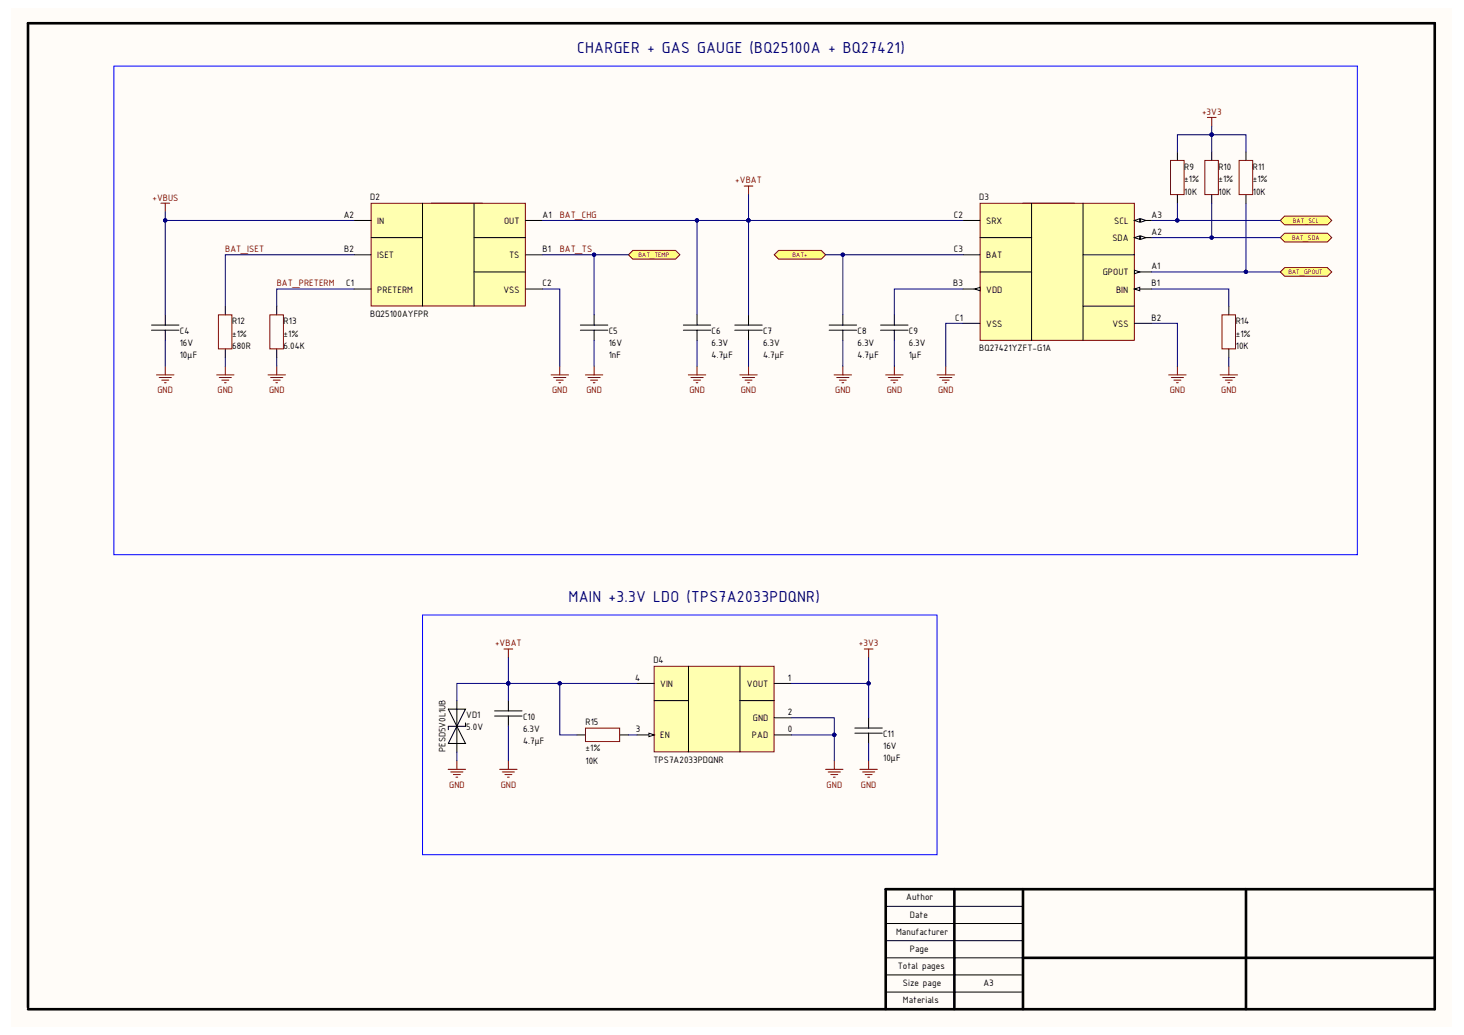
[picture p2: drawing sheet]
<svg xmlns="http://www.w3.org/2000/svg" width="297mm" height="210mm" viewBox="0 0 297 210" stroke-linecap="round" stroke-linejoin="round" font-family="sans-serif">
<defs><g id="words">
<g font-size="3.5" fill="#000080">
<text x="117.1" y="10.8">CHARGER + GAS GAUGE (BQ25100A + BQ27421)</text>
<text x="115.3" y="122">MAIN +3.3V LDO (TPS7A2033PDQNR)</text>
</g>
<g font-size="2" fill="#800000">
<text x="243.9" y="23.3">+3V3</text>
<text x="30.9" y="40.7">+VBUS</text>
<text x="149.2" y="37.2">+VBAT</text>
<text x="113.6" y="44.2">BAT_CHG</text>
<text x="45.7" y="51.2">BAT_ISET</text>
<text x="113.6" y="51.2">BAT_TS</text>
<text x="56.1" y="58.1">BAT_PRETERM</text>
<text x="31.9" y="79.8">GND</text>
<text x="44.1" y="79.8">GND</text>
<text x="54.6" y="79.8">GND</text>
<text x="112" y="79.8">GND</text>
<text x="119" y="79.8">GND</text>
<text x="139.9" y="79.8">GND</text>
<text x="150.3" y="79.8">GND</text>
<text x="169.5" y="79.8">GND</text>
<text x="179.9" y="79.8">GND</text>
<text x="190.3" y="79.8">GND</text>
<text x="237.3" y="79.8">GND</text>
<text x="247.8" y="79.8">GND</text>
<text x="100.4" y="131.1">+VBAT</text>
<text x="174.3" y="131.1">+3V3</text>
<text x="91.1" y="159.8">GND</text>
<text x="101.6" y="159.8">GND</text>
<text x="167.7" y="159.8">GND</text>
<text x="174.7" y="159.8">GND</text>
</g>
<g font-size="2">
<text x="240.3" y="34.5">R9</text>
<text x="247.2" y="34.5">R10</text>
<text x="254.2" y="34.5">R11</text>
<text x="75.1" y="40.5">D2</text>
<text x="198.7" y="40.5">D3</text>
<text x="240.3" y="37">±1%</text>
<text x="240.3" y="39.4">10K</text>
<text x="247.2" y="37">±1%</text>
<text x="247.2" y="39.4">10K</text>
<text x="254.2" y="37">±1%</text>
<text x="254.2" y="39.4">10K</text>
<text x="69.7" y="44.2">A2</text>
<text x="76.5" y="45.4">IN</text>
<text x="102.3" y="45.4">OUT</text>
<text x="110.1" y="44.2">A1</text>
<text x="193.5" y="44.2">C2</text>
<text x="200.1" y="45.4">SRX</text>
<text x="226.1" y="45.4">SCL</text>
<text x="233.6" y="47.6">A2</text>
<text x="233.6" y="44.2">A3</text>
<text x="69.9" y="51.2">B2</text>
<text x="76.5" y="52.4">ISET</text>
<text x="103.3" y="52.4">TS</text>
<text x="110.1" y="51.2">B1</text>
<text x="193.5" y="51.2">C3</text>
<text x="200.1" y="52.4">BAT</text>
<text x="225.7" y="48.9">SDA</text>
<text x="70.2" y="58.1">C1</text>
<text x="76.5" y="59.4">PRETERM</text>
<text x="102.1" y="59.4">VSS</text>
<text x="110.1" y="58.1">C2</text>
<text x="193.4" y="58.1">B3</text>
<text x="200.1" y="59.4">VDD</text>
<text x="223.7" y="55.8">GPOUT</text>
<text x="226.5" y="59.4">BIN</text>
<text x="233.6" y="54.6">A1</text>
<text x="233.6" y="58.1">B1</text>
<text x="47.1" y="65.8">R12</text>
<text x="57.5" y="65.8">R13</text>
<text x="75.1" y="64.2">BQ25100AYFPR</text>
<text x="193.8" y="65.1">C1</text>
<text x="233.6" y="65.1">B2</text>
<text x="250.7" y="65.8">R14</text>
<text x="36.5" y="70.2">16V</text>
<text x="36.5" y="67.7">C4</text>
<text x="47.1" y="68.3">±1%</text>
<text x="47.1" y="70.7">680R</text>
<text x="57.5" y="68.3">±1%</text>
<text x="57.5" y="70.7">6.04K</text>
<text x="123.5" y="70.2">16V</text>
<text x="123.5" y="67.7">C5</text>
<text x="144.4" y="70.2">6.3V</text>
<text x="144.4" y="67.7">C6</text>
<text x="154.8" y="70.2">6.3V</text>
<text x="154.8" y="67.7">C7</text>
<text x="174" y="70.2">6.3V</text>
<text x="174" y="67.7">C8</text>
<text x="184.4" y="70.2">6.3V</text>
<text x="184.4" y="67.7">C9</text>
<text x="198.7" y="71.2">BQ27421YZFT-G1A</text>
<text x="200.1" y="66.3">VSS</text>
<text x="225.7" y="66.3">VSS</text>
<text x="250.7" y="68.3">±1%</text>
<text x="250.7" y="70.7">10K</text>
<text x="36.5" y="72.6">10μF</text>
<text x="123.5" y="72.6">1nF</text>
<text x="144.4" y="72.6">4.7μF</text>
<text x="154.8" y="72.6">4.7μF</text>
<text x="174" y="72.6">4.7μF</text>
<text x="184.4" y="72.6">1μF</text>
<text x="132.6" y="134.4">D4</text>
<text x="128.9" y="138.1">4</text>
<text x="134" y="139.3">VIN</text>
<text x="151.6" y="139.3">VOUT</text>
<text x="159.9" y="138.1">1</text>
<text x="94.6" y="148.1">5.0V</text>
<text x="94.6" y="145.6">VD1</text>
<text x="106.1" y="148.4">6.3V</text>
<text x="106.1" y="145.9">C10</text>
<text x="118.8" y="147.1">R15</text>
<text x="129" y="148.5">3</text>
<text x="134" y="149.7">EN</text>
<text x="152.6" y="149.7">PAD</text>
<text x="152.7" y="146.3">GND</text>
<text x="159.9" y="145">2</text>
<text x="159.9" y="148.5">0</text>
<text x="179.2" y="149.4">C11</text>
<text x="90.4" y="152.5" transform="rotate(-90 90.4 152.5)">PESD5V0L1UB</text>
<text x="106.1" y="150.9">4.7μF</text>
<text x="118.8" y="152.4">±1%</text>
<text x="118.8" y="154.9">10K</text>
<text x="132.6" y="154.6">TPS7A2033PDQNR</text>
<text x="179.2" y="151.9">16V</text>
<text x="179.2" y="154.4">10μF</text>
<text x="183.9" y="182.6">Author</text>
<text x="181.8" y="189.6">Manufacturer</text>
<text x="184.6" y="186.1">Date</text>
<text x="182.2" y="196.5">Total pages</text>
<text x="184.6" y="193">Page</text>
<text x="183.2" y="203.5">Materials</text>
<text x="183.2" y="200">Size page</text>
<text x="199.5" y="200">A3</text>
</g>
<g font-size="1.4" fill="#800000">
<text x="262.3" y="45.2">BAT_SCL</text>
<text x="129.6" y="52.2">BAT_TEMP</text>
<text x="160.8" y="52.2">BAT+</text>
<text x="262.2" y="48.7">BAT_SDA</text>
<text x="261.4" y="55.6">BAT_GPOUT</text>
</g>
</g></defs>
<path d="M2.2 1.6h292.3v206.5h-292.3z" fill="#fffcf8"/>
<path d="M193.6 180.3v24.4M207.6 194.3h83.5M207.6 180.3v24.4M252.8 180.3v24.4M291.1 180.3h-111.4v24.4M5.7 204.3v-199.6h285.4v200h-285.4" fill="none" stroke="#000" stroke-width=".53"/>
<path d="M87.5 41.2h10.4M179.7 197.7h27.9M179.7 194.3h27.9M179.7 190.8h27.9M179.7 187.3h27.9M179.7 183.8h27.9M179.7 201.2h27.9" fill="none" stroke="#000" stroke-width=".2"/>
<path d="M75.3 41.2h31.3v20.9h-31.3z" fill="#ffffb0" stroke="#800000" stroke-width=".2"/>
<path d="M71.8 44.7h3.5M71.8 51.7h3.5M71.8 58.6h3.5M75.3 48.2h10.4M85.7 41.2v20.9M96.2 41.2v20.9M96.2 48.2h10.4M96.2 55.2h10.4M106.6 44.7h3.5M106.6 51.7h3.5M106.6 58.6h3.5" fill="none" stroke="#000" stroke-width=".2"/>
<path d="M32.6 41.2h1.8M33.5 41.2v1.8M31.8 76h3.5M32.3 76.6h2.5M32.8 77.1h1.4M33.4 77.6h.3M33.5 74.3v1.7" fill="none" stroke="#800000" stroke-width=".2"/>
<path d="M127.5 51.7l.9-.9h8.7l.8 .9-.8 .9h-8.7z" fill-rule="evenodd" fill="#ffff80" stroke="#800000" stroke-width=".2"/>
<g fill="none" stroke="#000" stroke-width=".2">
<path d="M207.6 41.2h10.4M30.7 67h5.6M30.7 65.9h5.6M33.5 63.8v2.1M33.5 67v2.1M45.7 62.1v1.7M45.7 70.8v1.7M56.1 62.1v1.7M56.1 70.8v1.7M117.7 67h5.6M117.7 65.9h5.6M120.5 63.8v2.1"/>
<path d="M120.5 67v2.1"/>
</g>
<g fill="none" stroke="#800000" stroke-width=".2">
<path d="M43.9 76h3.6M44.3 63.9h2.8v6.9h-2.8zM44.5 76.6h2.5M45 77.1h1.4M45.5 77.6h.4M45.7 74.3v1.7M54.4 76h3.5M54.8 63.9h2.7v6.9h-2.7zM54.9 76.6h2.5M55.4 77.1h1.5M56 77.6h.3M56.1 74.3v1.7"/>
<path d="M111.8 76h3.5M112.3 76.6h2.5M112.9 77.1h1.4M113.4 77.6h.4M113.6 74.3v1.7M118.8 76h3.5M119.3 76.6h2.5M119.8 77.1h1.5M120.4 77.6h.3M120.5 74.3v1.7M139.7 76h3.5M140.2 76.6h2.5"/>
<path d="M140.7 77.1h1.4M141.2 77.6h.4M141.4 74.3v1.7"/>
</g>
<path d="M198.9 41.2h31.3v27.8h-31.3z" fill="#ffffb0" stroke="#800000" stroke-width=".2"/>
<path d="M198.9 48.2h10.4M209.3 41.2v27.9M219.7 41.2v27.9M219.7 51.7h10.5M230.2 48.2h3.5" fill="none" stroke="#000" stroke-width=".2"/>
<path d="M230.2 48.2l1-.4v.7z" fill="#fffcf8"/>
<path d="M230.2 48.2l1-.4v.7z" fill="none" stroke="#000" stroke-width=".2"/>
<path d="M231.4 47.8l1.1 .4-1.1 .3z" fill="#fffcf8"/>
<path d="M195.4 44.7h3.5M230.2 55.2h3.5M231.4 47.8l1.1 .4-1.1 .3z" fill="none" stroke="#000" stroke-width=".2"/>
<path d="M230.2 54.8l1 .4-1 .3z" fill="#fffcf8"/>
<path d="M230.2 54.8l1 .4-1 .3zM230.2 58.6h3.5" fill="none" stroke="#000" stroke-width=".2"/>
<path d="M230.2 58.6l1-.3v.7z" fill="#fffcf8"/>
<path d="M230.2 58.6l1-.3v.7zM230.2 44.7h3.5" fill="none" stroke="#000" stroke-width=".2"/>
<path d="M230.2 44.7l1-.3v.7z" fill="#fffcf8"/>
<path d="M230.2 44.7l1-.3v.7z" fill="none" stroke="#000" stroke-width=".2"/>
<path d="M231.4 44.4l1.1 .3-1.1 .4z" fill="#fffcf8"/>
<path d="M195.4 51.7h3.5M195.4 58.6h3.5M231.4 44.4l1.1 .3-1.1 .4z" fill="none" stroke="#000" stroke-width=".2"/>
<path d="M197.8 58.6l1.1-.3v.7z" fill="#fffcf8"/>
<g fill="none" stroke="#000" stroke-width=".2">
<path d="M197.8 58.6l1.1-.3v.7zM198.9 55.2h10.4M138.6 67h5.6M138.6 65.9h5.6M141.4 63.8v2.1M141.4 67v2.1M149.1 67h5.6M149.1 65.9h5.6M151.9 63.8v2.1M151.9 67v2.1M178.7 67h5.5M178.7 65.9h5.5"/>
<path d="M181.5 63.8v2.1M181.5 67v2.1M195.4 65.6h3.5M219.7 62.1h10.5M230.2 65.6h3.5"/>
</g>
<g fill="none" stroke="#800000" stroke-width=".2">
<path d="M150.1 76h3.5M150.6 76.6h2.5M151.2 77.1h1.4M151.7 77.6h.4M151.9 74.3v1.7M179.7 76h3.5M180.2 76.6h2.5M180.7 77.1h1.5M181.3 77.6h.3M181.5 74.3v1.7M190.1 76h3.6M190.7 76.6h2.4"/>
<path d="M191.2 77.1h1.4M191.7 77.6h.4M191.9 74.3v1.7"/>
</g>
<path d="M157.1 51.7l.9-.9h8.6l.9 .9-.9 .9h-8.6z" fill-rule="evenodd" fill="#ffff80" stroke="#800000" stroke-width=".2"/>
<path d="M238.9 30.8v1.7M238.9 39.5v1.7M245.9 30.8v1.7M245.9 39.5v1.7M168.2 67h5.6M168.2 65.9h5.6M171 63.8v2.1M171 67v2.1M249.3 62.1v1.7M249.3 70.8v1.7" fill="none" stroke="#000" stroke-width=".2"/>
<g fill="none" stroke="#800000" stroke-width=".2">
<path d="M151 37.7h1.8M151.9 37.7v1.8M237.5 32.5h2.7v7h-2.7zM244.5 32.5h2.7v7h-2.7zM245 23.8h1.7M245.9 23.8v1.8M169.2 76h3.6M169.8 76.6h2.4M170.3 77.1h1.4M170.8 77.6h.4M171 74.3v1.7M237.1 76h3.6"/>
<path d="M237.6 76.6h2.5M238.2 77.1h1.4M238.7 77.6h.4M238.9 74.3v1.7M247.6 76h3.5M247.9 63.9h2.8v6.9h-2.8zM248.1 76.6h2.5M248.6 77.1h1.4M249.1 77.6h.4M249.3 74.3v1.7"/>
</g>
<g fill="#ffff80" stroke="#800000" stroke-width=".2">
<path d="M259.8 44.7l.9-.9h8.6l.9 .9-.9 .9h-8.6z" fill-rule="evenodd"/>
<path d="M259.8 48.2l.9-.9h8.6l.9 .9-.9 .9h-8.6z" fill-rule="evenodd"/>
</g>
<path d="M23.1 13.4h252.3v99.1h-252.3z" fill="none" stroke="#00f" stroke-width=".2"/>
<path d="M252.8 30.8v1.7M252.8 39.5v1.7" fill="none" stroke="#000" stroke-width=".2"/>
<path d="M251.4 32.5h2.8v7h-2.8z" fill="none" stroke="#800000" stroke-width=".2"/>
<path d="M259.8 55.2l.9-.9h8.6l.9 .9-.9 .8h-8.6z" fill-rule="evenodd" fill="#ffff80" stroke="#800000" stroke-width=".2"/>
<path d="M132.7 135.1h24.4v17.4h-24.4z" fill="#ffffb0" stroke="#800000" stroke-width=".2"/>
<path d="M129.2 149h3.5" fill="none" stroke="#000" stroke-width=".2"/>
<path d="M131.7 148.7l1 .3-1 .4z" fill="#fffcf8"/>
<g fill="none" stroke="#000" stroke-width=".2">
<path d="M129.2 138.6h3.5M139.7 135.1v17.4M150.1 135.1v17.4M157.1 138.6h3.5M91 143.8h3.4l-1.7 3.5zM92.7 147.3l1.7 3.5h-3.4zM92.7 142.1v10.4M94.4 146.6v.7h-3.4v.7M100.4 145.2h5.5M100.4 144.2h5.5M103.1 142.1v2.1M103.1 145.2v2.1"/>
<path d="M117.1 149h1.7M125.8 149h1.7M131.7 148.7l1 .3-1 .4zM132.7 142.1h7M150.1 142.1h7M157.1 145.6h3.5M157.1 149h3.5M173.4 148.7h5.6M173.4 147.7h5.6M176.2 145.6v2.1M176.2 148.7v2.1"/>
</g>
<g fill="none" stroke="#800000" stroke-width=".2">
<path d="M102.3 131.6h1.7M103.1 131.6v1.8M175.4 131.6h1.7M176.2 131.6v1.8M90.9 156h3.6M91.5 156.6h2.4M92 157.1h1.4M92.5 157.6h.4M92.7 154.3v1.7M101.4 156h3.5M101.9 156.6h2.5M102.4 157.1h1.5"/>
<path d="M103 157.6h.3M103.1 154.3v1.7M118.8 147.7h6.9v2.7h-6.9zM167.5 156h3.5M168 156.6h2.5M168.6 157.1h1.4M169.1 157.6h.4M169.3 154.3v1.7M174.5 156h3.5M175 156.6h2.5M175.5 157.1h1.4M176.1 157.6h.3"/>
<path d="M176.2 154.3v1.7"/>
</g>
<path d="M85.7 124.7h104.4v48.6h-104.4z" fill="none" stroke="#00f" stroke-width=".2"/>
<g fill="none" stroke="#000080" stroke-width=".2">
<path d="M151.9 39.5v24.3M245.9 30.8v-3.5h6.9v3.5M245.9 25.6v1.7h-7v3.5M33.5 43v1.7h38.3M33.5 44.7v19.1M71.8 51.7h-26.1v10.4M71.8 58.6h-15.7v3.5M110.1 58.6h3.5v15.7M110.1 51.7h17.4M110.1 44.7h85.3M120.5 51.7v12.1M141.4 44.7v19.1"/>
<path d="M167.5 51.7h27.9M171 51.7v12.1M195.4 58.6h-13.9v5.2M233.7 58.6h15.6v3.5M238.9 41.2v3.5h-5.2M238.9 44.7h20.9M245.9 41.2v7h-12.2M245.9 48.2h13.9M252.8 41.2v14h-19.1M252.8 55.2h7M33.5 69.1v5.2M45.7 72.5v1.8"/>
<path d="M56.1 72.5v1.8M120.5 69.1v5.2M141.4 69.1v5.2M151.9 69.1v5.2M171 69.1v5.2M181.5 69.1v5.2M195.4 65.6h-3.5v8.7M233.7 65.6h5.2v8.7M249.3 72.5v1.8M103.1 133.4v8.7M113.6 138.6v10.4h3.5M129.2 138.6h-36.5v3.5"/>
<path d="M160.6 138.6h15.6v7M176.2 133.4v5.2M92.7 152.5v1.8M103.1 147.3v7M127.5 149h1.7M160.6 145.6h8.7v3.4h-8.7M169.3 149v5.3M176.2 150.8v3.5"/>
</g>
<g fill="#000080" stroke="#000080" stroke-width=".2">
<circle cx="120.5" cy="51.7" r=".34"/>
<circle cx="33.5" cy="44.7" r=".34"/>
<circle cx="171" cy="51.7" r=".34"/>
<circle cx="238.9" cy="44.7" r=".34"/>
<circle cx="245.8" cy="48.2" r=".33"/>
<circle cx="252.8" cy="55.1" r=".34"/>
<circle cx="245.8" cy="27.3" r=".34"/>
<circle cx="141.4" cy="44.7" r=".34"/>
<circle cx="151.9" cy="44.7" r=".34"/>
<circle cx="113.6" cy="138.6" r=".34"/>
<circle cx="103.1" cy="138.6" r=".34"/>
<circle cx="169.3" cy="149" r=".34"/>
<circle cx="176.2" cy="138.6" r=".34"/>
</g>
<use href="#words"/>
</svg>
